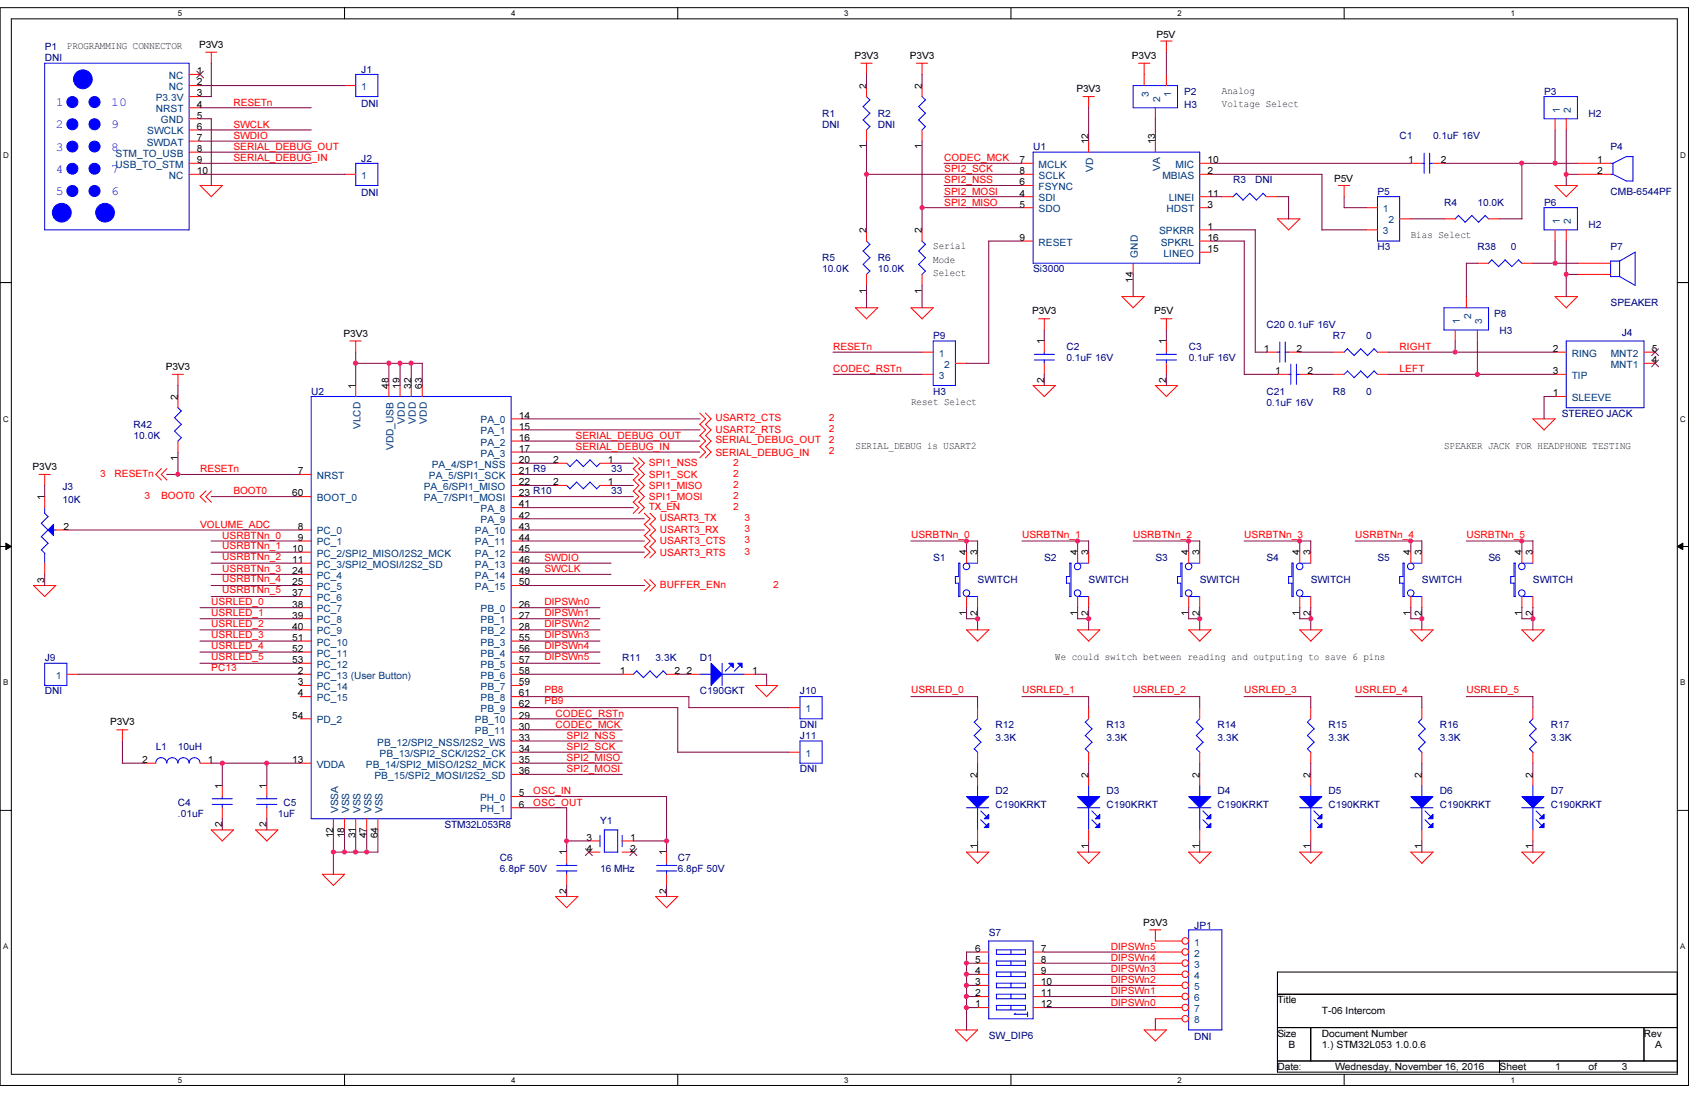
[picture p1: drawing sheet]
<svg xmlns="http://www.w3.org/2000/svg" width="432mm" height="279mm" viewBox="0 0 432 279" stroke-linecap="round" stroke-linejoin="round" font-family="sans-serif">
<defs><g id="words">
<g font-size="3.1" fill="#00f">
<text x="14.1" y="27">1</text>
<text x="28.2" y="27">10</text>
<text x="14.1" y="32.6">2</text>
<text x="28.2" y="32.6">9</text>
<text x="14.1" y="38.3">3</text>
<text x="28.2" y="38.3">8</text>
<text x="14.1" y="43.9">4</text>
<text x="28.2" y="43.9">7</text>
<text x="14.1" y="49.5">5</text>
<text x="28.2" y="49.5">6</text>
</g>
<g font-size="2.5">
<text x="293.5" y="9.6">P5V</text>
<text x="17" y="12.5">PROGRAMMING CONNECTOR</text>
<text x="50.5" y="12.1">P3V3</text>
<text x="216.9" y="14.9">P3V3</text>
<text x="231" y="14.9">P3V3</text>
<text x="287.4" y="14.9">P3V3</text>
<text x="50" y="18.8">1</text>
<text x="50" y="21.7">2</text>
<text x="219.9" y="22.5" transform="rotate(-90 219.9 22.5)">2</text>
<text x="234" y="22.5" transform="rotate(-90 234 22.5)">2</text>
<text x="273.3" y="23.4">P3V3</text>
<text x="310.2" y="23.8">Analog</text>
<text x="50" y="24.5">3</text>
<text x="50" y="27.3">4</text>
<text x="310.2" y="27.2">Voltage Select</text>
<text x="50" y="30.1">5</text>
<text x="50" y="32.9">6</text>
<text x="50" y="35.8">7</text>
<text x="50" y="38.6">8</text>
<text x="50" y="41.4">9</text>
<text x="219.9" y="37.9" transform="rotate(-90 219.9 37.9)">1</text>
<text x="234" y="37.9" transform="rotate(-90 234 37.9)">1</text>
<text x="258.8" y="41.4">7</text>
<text x="276.3" y="36.6" transform="rotate(-90 276.3 36.6)">12</text>
<text x="293.2" y="36.6" transform="rotate(-90 293.2 36.6)">13</text>
<text x="306.5" y="41.4">10</text>
<text x="357.5" y="41.4">1</text>
<text x="365.8" y="41.4">2</text>
<text x="405.4" y="41.4">1</text>
<text x="50" y="44.2">10</text>
<text x="258.8" y="44.2">8</text>
<text x="258.8" y="47">6</text>
<text x="306.5" y="44.2">2</text>
<text x="338.7" y="46.3">P5V</text>
<text x="405.4" y="44.2">2</text>
<text x="258.8" y="49.9">4</text>
<text x="258.8" y="52.7">5</text>
<text x="306.5" y="49.9">11</text>
<text x="306.5" y="52.7">3</text>
<text x="219.9" y="59.2" transform="rotate(-90 219.9 59.2)">2</text>
<text x="234" y="59.2" transform="rotate(-90 234 59.2)">2</text>
<text x="306.5" y="58.3">1</text>
<text x="236.9" y="63.2">Serial</text>
<text x="258.8" y="61.1">9</text>
<text x="306.5" y="61.1">16</text>
<text x="306.5" y="64">15</text>
<text x="358.1" y="60.4">Bias Select</text>
<text x="236.9" y="66.6">Mode</text>
<text x="236.9" y="70">Select</text>
<text x="287.6" y="71.8" transform="rotate(-90 287.6 71.8)">14</text>
<text x="219.9" y="74.6" transform="rotate(-90 219.9 74.6)">1</text>
<text x="234" y="74.6" transform="rotate(-90 234 74.6)">1</text>
<text x="262" y="79.8">P3V3</text>
<text x="293" y="79.8">P5V</text>
<text x="87.2" y="85.4">P3V3</text>
<text x="265" y="87.4" transform="rotate(-90 265 87.4)">1</text>
<text x="296" y="87.4" transform="rotate(-90 296 87.4)">1</text>
<text x="320.8" y="89.3">1</text>
<text x="329.1" y="89.3">2</text>
<text x="394.2" y="89.3">2</text>
<text x="419.3" y="89.3">5</text>
<text x="42.1" y="93.9">P3V3</text>
<text x="323.7" y="95">1</text>
<text x="331.9" y="95">2</text>
<text x="394.2" y="95">3</text>
<text x="419.3" y="92.2">4</text>
<text x="45.1" y="101.5" transform="rotate(-90 45.1 101.5)">2</text>
<text x="90.3" y="98.6" transform="rotate(-90 90.3 98.6)">1</text>
<text x="98.7" y="98.6" transform="rotate(-90 98.7 98.6)">48</text>
<text x="101.5" y="98.6" transform="rotate(-90 101.5 98.6)">19</text>
<text x="104.4" y="98.6" transform="rotate(-90 104.4 98.6)">32</text>
<text x="107.1" y="98.6" transform="rotate(-90 107.1 98.6)">63</text>
<text x="265" y="97.2" transform="rotate(-90 265 97.2)">2</text>
<text x="296" y="97.2" transform="rotate(-90 296 97.2)">2</text>
<text x="394.2" y="100.6">1</text>
<text x="131.7" y="106.3">14</text>
<text x="231.3" y="102.7">Reset Select</text>
<text x="131.7" y="109.1">15</text>
<text x="131.7" y="111.9">16</text>
<text x="8.3" y="119.3">P3V3</text>
<text x="45.1" y="116.9" transform="rotate(-90 45.1 116.9)">1</text>
<text x="131.7" y="114.7">17</text>
<text x="131.7" y="117.5">20</text>
<text x="140.4" y="117.5">2</text>
<text x="154.3" y="117.5">1</text>
<text x="217.2" y="114">SERIAL_DEBUG is USART2</text>
<text x="366.6" y="114">SPEAKER JACK FOR HEADPHONE TESTING</text>
<text x="74.1" y="126">60</text>
<text x="75.6" y="120.4">7</text>
<text x="131.7" y="120.4">21 R9</text>
<text x="131.7" y="123.1">22</text>
<text x="131.7" y="126">23 R10</text>
<text x="140.4" y="123.1">2</text>
<text x="154.3" y="123.1">1</text>
<text x="11.3" y="126.8" transform="rotate(-90 11.3 126.8)">1</text>
<text x="131.7" y="128.8">41</text>
<text x="131.7" y="131.6">42</text>
<text x="16.1" y="134.5">2</text>
<text x="75.6" y="134.5">8</text>
<text x="75.6" y="137.2">9</text>
<text x="131.7" y="134.5">43</text>
<text x="131.7" y="137.2">44</text>
<text x="74.1" y="140.1">10</text>
<text x="74.1" y="142.9">11</text>
<text x="131.7" y="140.1">45</text>
<text x="131.7" y="142.9">46</text>
<text x="245.3" y="140.9" transform="rotate(-90 245.3 140.9)">4</text>
<text x="248.1" y="140.9" transform="rotate(-90 248.1 140.9)">3</text>
<text x="273.5" y="140.9" transform="rotate(-90 273.5 140.9)">4</text>
<text x="276.3" y="140.9" transform="rotate(-90 276.3 140.9)">3</text>
<text x="301.7" y="140.9" transform="rotate(-90 301.7 140.9)">4</text>
<text x="304.5" y="140.9" transform="rotate(-90 304.5 140.9)">3</text>
<text x="329.9" y="140.9" transform="rotate(-90 329.9 140.9)">4</text>
<text x="332.7" y="140.9" transform="rotate(-90 332.7 140.9)">3</text>
<text x="358.1" y="140.9" transform="rotate(-90 358.1 140.9)">4</text>
<text x="360.9" y="140.9" transform="rotate(-90 360.9 140.9)">3</text>
<text x="386.3" y="140.9" transform="rotate(-90 386.3 140.9)">4</text>
<text x="389.1" y="140.9" transform="rotate(-90 389.1 140.9)">3</text>
<text x="11.3" y="147.9" transform="rotate(-90 11.3 147.9)">3</text>
<text x="74.1" y="145.7">24</text>
<text x="74.1" y="148.5">25</text>
<text x="131.7" y="145.7">49</text>
<text x="131.7" y="148.5">50</text>
<text x="74.1" y="151.3">37</text>
<text x="74.1" y="154.2">38</text>
<text x="131.7" y="154.2">26</text>
<text x="74.1" y="157">39</text>
<text x="74.1" y="159.8">40</text>
<text x="131.7" y="157">27</text>
<text x="131.7" y="159.8">28</text>
<text x="245.3" y="156.3" transform="rotate(-90 245.3 156.3)">1</text>
<text x="248.1" y="156.3" transform="rotate(-90 248.1 156.3)">2</text>
<text x="273.5" y="156.3" transform="rotate(-90 273.5 156.3)">1</text>
<text x="276.3" y="156.3" transform="rotate(-90 276.3 156.3)">2</text>
<text x="301.7" y="156.3" transform="rotate(-90 301.7 156.3)">1</text>
<text x="304.5" y="156.3" transform="rotate(-90 304.5 156.3)">2</text>
<text x="329.9" y="156.3" transform="rotate(-90 329.9 156.3)">1</text>
<text x="332.7" y="156.3" transform="rotate(-90 332.7 156.3)">2</text>
<text x="358.1" y="156.3" transform="rotate(-90 358.1 156.3)">1</text>
<text x="360.9" y="156.3" transform="rotate(-90 360.9 156.3)">2</text>
<text x="386.3" y="156.3" transform="rotate(-90 386.3 156.3)">1</text>
<text x="389.1" y="156.3" transform="rotate(-90 389.1 156.3)">2</text>
<text x="74.1" y="162.6">51</text>
<text x="74.1" y="165.4">52</text>
<text x="131.7" y="162.6">55</text>
<text x="131.7" y="165.4">56</text>
<text x="267.9" y="167.6">We could switch between reading and outputing to save 6 pins</text>
<text x="74.1" y="168.3">53</text>
<text x="75.6" y="171.1">2</text>
<text x="75.6" y="173.9">3</text>
<text x="131.7" y="168.3">57</text>
<text x="131.7" y="171.1">58</text>
<text x="131.7" y="173.9">59</text>
<text x="157.4" y="171.1">1</text>
<text x="171.2" y="171.1">2</text>
<text x="174.2" y="171.1">2</text>
<text x="191" y="171.1">1</text>
<text x="75.6" y="176.7">4</text>
<text x="131.7" y="176.7">61</text>
<text x="131.7" y="179.5">62</text>
<text x="28" y="184.1">P3V3</text>
<text x="74.1" y="182.4">54</text>
<text x="131.7" y="182.4">29</text>
<text x="131.7" y="185.2">30</text>
<text x="131.7" y="188">33</text>
<text x="131.7" y="190.8">34</text>
<text x="36.1" y="193.6">2</text>
<text x="52.8" y="193.6">1</text>
<text x="74.1" y="193.6">13</text>
<text x="131.7" y="193.6">35</text>
<text x="131.7" y="196.5">36</text>
<text x="248.1" y="197.3" transform="rotate(-90 248.1 197.3)">2</text>
<text x="276.3" y="197.3" transform="rotate(-90 276.3 197.3)">2</text>
<text x="304.5" y="197.3" transform="rotate(-90 304.5 197.3)">2</text>
<text x="332.7" y="197.3" transform="rotate(-90 332.7 197.3)">2</text>
<text x="360.9" y="197.3" transform="rotate(-90 360.9 197.3)">2</text>
<text x="389.1" y="197.3" transform="rotate(-90 389.1 197.3)">2</text>
<text x="56.4" y="200.2" transform="rotate(-90 56.4 200.2)">1</text>
<text x="67.7" y="200.2" transform="rotate(-90 67.7 200.2)">1</text>
<text x="131.7" y="202.1">5</text>
<text x="56.4" y="209.9" transform="rotate(-90 56.4 209.9)">2</text>
<text x="67.7" y="209.9" transform="rotate(-90 67.7 209.9)">2</text>
<text x="131.7" y="204.9">6</text>
<text x="84.6" y="212.7" transform="rotate(-90 84.6 212.7)">12</text>
<text x="87.4" y="212.7" transform="rotate(-90 87.4 212.7)">18</text>
<text x="90.3" y="212.7" transform="rotate(-90 90.3 212.7)">31</text>
<text x="93" y="212.7" transform="rotate(-90 93 212.7)">47</text>
<text x="95.9" y="212.7" transform="rotate(-90 95.9 212.7)">64</text>
<text x="148.9" y="213.4">3</text>
<text x="159.9" y="213.4">1</text>
<text x="248.1" y="215.6" transform="rotate(-90 248.1 215.6)">1</text>
<text x="276.3" y="215.6" transform="rotate(-90 276.3 215.6)">1</text>
<text x="304.5" y="215.6" transform="rotate(-90 304.5 215.6)">1</text>
<text x="332.7" y="215.6" transform="rotate(-90 332.7 215.6)">1</text>
<text x="360.9" y="215.6" transform="rotate(-90 360.9 215.6)">1</text>
<text x="389.1" y="215.6" transform="rotate(-90 389.1 215.6)">1</text>
<text x="143.8" y="217.1" transform="rotate(-90 143.8 217.1)">1</text>
<text x="148.9" y="216.2">4</text>
<text x="159.9" y="216.2">2</text>
<text x="169.2" y="217.1" transform="rotate(-90 169.2 217.1)">1</text>
<text x="143.8" y="226.8" transform="rotate(-90 143.8 226.8)">2</text>
<text x="169.2" y="226.8" transform="rotate(-90 169.2 226.8)">2</text>
<text x="290.2" y="234.9">P3V3</text>
<text x="247.6" y="244.4">5</text>
<text x="247.6" y="241.6">6</text>
<text x="264.2" y="244.4">8</text>
<text x="264.2" y="241.6">7</text>
<text x="247.6" y="250">3</text>
<text x="247.6" y="247.2">4</text>
<text x="264.2" y="250">10</text>
<text x="264.2" y="247.2">9</text>
<text x="247.6" y="255.7">1</text>
<text x="247.6" y="252.9">2</text>
<text x="264.2" y="255.7">12</text>
<text x="264.2" y="252.9">11</text>
<text x="324.3" y="254.6">Title</text>
<text x="335.6" y="257.4">T-06 Intercom</text>
<text x="324.3" y="263.1">Size</text>
<text x="335.6" y="263.1">Document Number</text>
<text x="417.3" y="263.1">Rev</text>
<text x="327.1" y="265.9">B</text>
<text x="335.6" y="265.9">1.) STM32L053 1.0.0.6</text>
<text x="420.2" y="265.9">A</text>
<text x="324.3" y="271.5">Date:</text>
<text x="339" y="271.5">Wednesday, November 16, 2016</text>
<text x="380.7" y="271.5">Sheet</text>
<text x="394.8" y="271.5">1</text>
<text x="403.2" y="271.5">of</text>
<text x="411.7" y="271.5">3</text>
</g>
<g font-size="2.5" fill="#000080">
<text x="11.3" y="12.7">P1</text>
<text x="11.3" y="15.5">DNI</text>
<text x="91.7" y="18.6">J1</text>
<text x="91.7" y="27.1">DNI</text>
<text x="208.7" y="29.6">R1</text>
<text x="222.8" y="29.6">R2</text>
<text x="300.6" y="24">P2</text>
<text x="300.6" y="27.4">H3</text>
<text x="392" y="24">P3</text>
<text x="403.2" y="29.6">H2</text>
<text x="208.7" y="32.4">DNI</text>
<text x="222.8" y="32.4">DNI</text>
<text x="355.3" y="35.3">C1</text>
<text x="363.8" y="35.3">0.1uF 16V</text>
<text x="91.7" y="41.2">J2</text>
<text x="262.3" y="38.1">U1</text>
<text x="408.9" y="38.1">P4</text>
<text x="313" y="46.5">R3</text>
<text x="318.6" y="46.5">DNI</text>
<text x="91.7" y="49.7">DNI</text>
<text x="349.7" y="49.4">P5</text>
<text x="366.6" y="52.2">R4</text>
<text x="375" y="52.2">10.0K</text>
<text x="392" y="52.2">P6</text>
<text x="408.9" y="49.4">CMB-6544PF</text>
<text x="403.2" y="57.8">H2</text>
<text x="349.7" y="63.5">H3</text>
<text x="375" y="63.5">R38</text>
<text x="383.5" y="63.5">0</text>
<text x="408.9" y="63.5">P7</text>
<text x="208.7" y="66.3">R5</text>
<text x="208.7" y="69.1">10.0K</text>
<text x="222.8" y="66.3">R6</text>
<text x="222.8" y="69.1">10.0K</text>
<text x="262.3" y="69.1">Si3000</text>
<text x="408.9" y="77.6">SPEAKER</text>
<text x="321.5" y="83.2">C20 0.1uF 16V</text>
<text x="379.3" y="80.4">P8</text>
<text x="236.9" y="86">P9</text>
<text x="270.7" y="88.8">C2</text>
<text x="301.8" y="88.8">C3</text>
<text x="338.4" y="86">R7</text>
<text x="346.8" y="86">0</text>
<text x="380.7" y="84.9">H3</text>
<text x="411.7" y="85.2">J4</text>
<text x="270.7" y="91.7">0.1uF 16V</text>
<text x="301.8" y="91.7">0.1uF 16V</text>
<text x="79" y="100.1">U2</text>
<text x="236.9" y="100.1">H3</text>
<text x="321.5" y="100.1">C21</text>
<text x="338.4" y="100.1">R8</text>
<text x="346.8" y="100.1">0</text>
<text x="321.5" y="102.9">0.1uF 16V</text>
<text x="396.5" y="105.7">STEREO JACK</text>
<text x="33.9" y="108.6">R42</text>
<text x="33.9" y="111.4">10.0K</text>
<text x="155.1" y="119.8">33</text>
<text x="15.8" y="124.4">J3</text>
<text x="155.1" y="125.5">33</text>
<text x="15.8" y="127.7">10K</text>
<text x="236.9" y="142.4">S1</text>
<text x="265.1" y="142.4">S2</text>
<text x="293.3" y="142.4">S3</text>
<text x="321.5" y="142.4">S4</text>
<text x="349.7" y="142.4">S5</text>
<text x="377.9" y="142.4">S6</text>
<text x="248.2" y="148">SWITCH</text>
<text x="276.4" y="148">SWITCH</text>
<text x="304.5" y="148">SWITCH</text>
<text x="332.7" y="148">SWITCH</text>
<text x="360.9" y="148">SWITCH</text>
<text x="389.1" y="148">SWITCH</text>
<text x="11.3" y="167.8">J9</text>
<text x="157.9" y="167.8">R11</text>
<text x="166.4" y="167.8">3.3K</text>
<text x="177.7" y="167.8">D1</text>
<text x="11.3" y="176.2">DNI</text>
<text x="177.7" y="176.2">C190GKT</text>
<text x="203.1" y="176.2">J10</text>
<text x="203.1" y="184.7">DNI</text>
<text x="252.7" y="184.7">R12</text>
<text x="280.9" y="184.7">R13</text>
<text x="309.1" y="184.7">R14</text>
<text x="337.3" y="184.7">R15</text>
<text x="365.5" y="184.7">R16</text>
<text x="393.7" y="184.7">R17</text>
<text x="39.5" y="190.3">L1</text>
<text x="45.2" y="190.3">10uH</text>
<text x="203.1" y="187.5">J11</text>
<text x="252.7" y="188.1">3.3K</text>
<text x="280.9" y="188.1">3.3K</text>
<text x="309.1" y="188.1">3.3K</text>
<text x="337.3" y="188.1">3.3K</text>
<text x="365.5" y="188.1">3.3K</text>
<text x="393.7" y="188.1">3.3K</text>
<text x="203.1" y="196">DNI</text>
<text x="252.7" y="201.6">D2</text>
<text x="280.9" y="201.6">D3</text>
<text x="309.1" y="201.6">D4</text>
<text x="337.3" y="201.6">D5</text>
<text x="365.5" y="201.6">D6</text>
<text x="393.7" y="201.6">D7</text>
<text x="45.2" y="204.4">C4</text>
<text x="45.2" y="207.3">.01uF</text>
<text x="70.5" y="207.3">1uF</text>
<text x="72" y="204.4">C5</text>
<text x="152.3" y="209.2">Y1</text>
<text x="252.7" y="205">C190KRKT</text>
<text x="280.9" y="205">C190KRKT</text>
<text x="309.1" y="205">C190KRKT</text>
<text x="337.3" y="205">C190KRKT</text>
<text x="365.5" y="205">C190KRKT</text>
<text x="393.7" y="205">C190KRKT</text>
<text x="112.8" y="210.1">STM32L053R8</text>
<text x="126.9" y="218.5">C6</text>
<text x="126.9" y="221.4">6.8pF 50V</text>
<text x="152.3" y="221.4">16 MHz</text>
<text x="172" y="218.5">C7</text>
<text x="172" y="221.4">6.8pF 50V</text>
<text x="251" y="237.4">S7</text>
<text x="303.1" y="235.7">JP1</text>
<text x="251" y="263.7">SW_DIP6</text>
<text x="303.1" y="263.9">DNI</text>
</g>
<g font-size="2.5" fill="#004080">
<text x="42.9" y="20">NC</text>
<text x="42.9" y="22.9">NC</text>
<text x="91.7" y="22.9">1</text>
<text x="39.5" y="25.7">P3.3V</text>
<text x="39.6" y="28.5">NRST</text>
<text x="291.6" y="24.6" transform="rotate(-90 291.6 24.6)">3</text>
<text x="294.5" y="26" transform="rotate(-90 294.5 26)">2</text>
<text x="297.3" y="24.6" transform="rotate(-90 297.3 24.6)">1</text>
<text x="395.9" y="28.7" transform="rotate(-90 395.9 28.7)">1</text>
<text x="398.8" y="28.7" transform="rotate(-90 398.8 28.7)">2</text>
<text x="37.4" y="34.1">SWCLK</text>
<text x="40.9" y="31.3">GND</text>
<text x="29.3" y="39.8">STM_TO_USB</text>
<text x="37.3" y="37">SWDAT</text>
<text x="29.3" y="42.6">USB_TO_STM</text>
<text x="42.9" y="45.4">NC</text>
<text x="91.7" y="45.4">1</text>
<text x="263.7" y="42.6">MCLK</text>
<text x="263.7" y="45.4">SCLK</text>
<text x="277.5" y="43.6" transform="rotate(-90 277.5 43.6)">VD</text>
<text x="294.5" y="43.5" transform="rotate(-90 294.5 43.5)">VA</text>
<text x="295.1" y="45.4">MBIAS</text>
<text x="298.4" y="42.6">MIC</text>
<text x="263.7" y="48.2">FSYNC</text>
<text x="263.7" y="51.1">SDI</text>
<text x="263.7" y="53.8">SDO</text>
<text x="296.1" y="53.8">HDST</text>
<text x="296.7" y="51.1">LINEI</text>
<text x="351.1" y="53.8">1</text>
<text x="294.2" y="59.5">SPKRR</text>
<text x="351.1" y="59.5">3</text>
<text x="352.5" y="56.7">2</text>
<text x="395.9" y="56.9" transform="rotate(-90 395.9 56.9)">1</text>
<text x="398.8" y="56.9" transform="rotate(-90 398.8 56.9)">2</text>
<text x="263.7" y="62.3">RESET</text>
<text x="288.8" y="65.4" transform="rotate(-90 288.8 65.4)">GND</text>
<text x="294.6" y="62.3">SPKRL</text>
<text x="295.4" y="65.2">LINEO</text>
<text x="370.6" y="82.3" transform="rotate(-90 370.6 82.3)">1</text>
<text x="373.4" y="80.9" transform="rotate(-90 373.4 80.9)">2</text>
<text x="376.2" y="82.3" transform="rotate(-90 376.2 82.3)">3</text>
<text x="238.3" y="90.5">1</text>
<text x="239.7" y="93.3">2</text>
<text x="399" y="90.5">RING</text>
<text x="408.9" y="93.3">MNT1</text>
<text x="408.9" y="90.5">MNT2</text>
<text x="238.3" y="96.1">3</text>
<text x="399" y="101.8">SLEEVE</text>
<text x="399" y="96.1">TIP</text>
<text x="102.7" y="107.5" transform="rotate(-90 102.7 107.5)">VDD</text>
<text x="105.6" y="107.5" transform="rotate(-90 105.6 107.5)">VDD</text>
<text x="108.4" y="107.5" transform="rotate(-90 108.4 107.5)">VDD</text>
<text x="122" y="107.4">PA_0</text>
<text x="91.5" y="108.9" transform="rotate(-90 91.5 108.9)">VLCD</text>
<text x="122" y="110.2">PA_1</text>
<text x="122" y="113.1">PA_2</text>
<text x="99.9" y="114.3" transform="rotate(-90 99.9 114.3)">VDD_USB</text>
<text x="109.6" y="118.7">PA_4/SP1_NSS</text>
<text x="122" y="115.9">PA_3</text>
<text x="80.4" y="121.5">NRST</text>
<text x="107.6" y="124.3">PA_6/SPI1_MISO</text>
<text x="108.9" y="121.5">PA_5/SPI1_SCK</text>
<text x="80.4" y="127.2">BOOT_0</text>
<text x="107.6" y="127.2">PA_7/SPI1_MOSI</text>
<text x="122" y="130">PA_8</text>
<text x="80.4" y="135.6">PC_0</text>
<text x="120.6" y="135.6">PA_10</text>
<text x="122" y="132.8">PA_9</text>
<text x="80.4" y="138.4">PC_1</text>
<text x="80.4" y="141.3">PC_2/SPI2_MISO/I2S2_MCK</text>
<text x="120.6" y="138.4">PA_11</text>
<text x="120.6" y="141.3">PA_12</text>
<text x="80.4" y="144.1">PC_3/SPI2_MOSI/I2S2_SD</text>
<text x="80.4" y="146.9">PC_4</text>
<text x="80.4" y="149.7">PC_5</text>
<text x="120.6" y="144.1">PA_13</text>
<text x="120.6" y="146.9">PA_14</text>
<text x="120.6" y="149.7">PA_15</text>
<text x="80.4" y="152.5">PC_6</text>
<text x="80.4" y="155.4">PC_7</text>
<text x="122" y="155.4">PB_0</text>
<text x="80.4" y="158.2">PC_8</text>
<text x="80.4" y="161">PC_9</text>
<text x="122" y="158.2">PB_1</text>
<text x="122" y="161">PB_2</text>
<text x="80.4" y="163.8">PC_10</text>
<text x="80.4" y="166.6">PC_11</text>
<text x="122" y="163.8">PB_3</text>
<text x="122" y="166.6">PB_4</text>
<text x="14.1" y="172.3">1</text>
<text x="80.4" y="169.5">PC_12</text>
<text x="80.4" y="172.3">PC_13 (User Button)</text>
<text x="122" y="169.5">PB_5</text>
<text x="122" y="172.3">PB_6</text>
<text x="80.4" y="175.1">PC_14</text>
<text x="80.4" y="177.9">PC_15</text>
<text x="122" y="175.1">PB_7</text>
<text x="122" y="177.9">PB_8</text>
<text x="80.4" y="183.6">PD_2</text>
<text x="120.6" y="183.6">PB_10</text>
<text x="122" y="180.7">PB_9</text>
<text x="204.5" y="180.7">1</text>
<text x="95.8" y="189.2">PB_12/SPI2_NSS/I2S2_WS</text>
<text x="120.6" y="186.4">PB_11</text>
<text x="80.4" y="194.8">VDDA</text>
<text x="92.9" y="194.8">PB_14/SPI2_MISO/I2S2_MCK</text>
<text x="95" y="197.7">PB_15/SPI2_MOSI/I2S2_SD</text>
<text x="96.4" y="192">PB_13/SPI2_SCK/I2S2_CK</text>
<text x="204.5" y="192">1</text>
<text x="121.9" y="203.3">PH_0</text>
<text x="85.8" y="206.4" transform="rotate(-90 85.8 206.4)">VSSA</text>
<text x="88.6" y="206.4" transform="rotate(-90 88.6 206.4)">VSS</text>
<text x="91.5" y="206.4" transform="rotate(-90 91.5 206.4)">VSS</text>
<text x="94.3" y="206.4" transform="rotate(-90 94.3 206.4)">VSS</text>
<text x="97.1" y="206.4" transform="rotate(-90 97.1 206.4)">VSS</text>
<text x="121.9" y="206.1">PH_1</text>
<text x="303.1" y="239.9">1</text>
<text x="303.1" y="242.7">2</text>
<text x="303.1" y="245.6">3</text>
<text x="303.1" y="248.4">4</text>
<text x="303.1" y="251.2">5</text>
<text x="303.1" y="254">6</text>
<text x="303.1" y="256.8">7</text>
<text x="303.1" y="259.7">8</text>
</g>
<g font-size="2.5" fill="#f00">
<text x="59.3" y="26.8">RESETn</text>
<text x="59.3" y="32.4">SWCLK</text>
<text x="59.3" y="35.3">SWDIO</text>
<text x="59.3" y="38.1">SERIAL_DEBUG_OUT</text>
<text x="59.3" y="40.9">SERIAL_DEBUG_IN</text>
<text x="239.7" y="40.9">CODEC_MCK</text>
<text x="239.7" y="43.7">SPI2_SCK</text>
<text x="239.7" y="46.5">SPI2_NSS</text>
<text x="239.7" y="52.2">SPI2_MISO</text>
<text x="239.7" y="49.4">SPI2_MOSI</text>
<text x="211.5" y="88.8">RESETn</text>
<text x="355.3" y="88.8">RIGHT</text>
<text x="211.5" y="94.5">CODEC_RSTn</text>
<text x="355.3" y="94.5">LEFT</text>
<text x="181.6" y="106.9">USART2_CTS</text>
<text x="210.4" y="106.9">2</text>
<text x="146.1" y="111.4">SERIAL_DEBUG_OUT</text>
<text x="181.6" y="110">USART2_RTS</text>
<text x="181.6" y="112.5">SERIAL_DEBUG_OUT</text>
<text x="210.4" y="112.5">2</text>
<text x="210.4" y="109.7">2</text>
<text x="50.8" y="119.8">RESETn</text>
<text x="146.1" y="114.2">SERIAL_DEBUG_IN</text>
<text x="164.7" y="118.2">SPI1_NSS</text>
<text x="181.6" y="115.6">SERIAL_DEBUG_IN</text>
<text x="186.1" y="118.2">2</text>
<text x="210.4" y="115.3">2</text>
<text x="25.4" y="121">3</text>
<text x="29.1" y="121">RESETn</text>
<text x="59.3" y="125.5">BOOT0</text>
<text x="164.7" y="121.2">SPI1_SCK</text>
<text x="164.7" y="124.1">SPI1_MISO</text>
<text x="186.1" y="121">2</text>
<text x="186.1" y="123.8">2</text>
<text x="36.7" y="126.6">3</text>
<text x="40.9" y="126.6">BOOT0</text>
<text x="164.7" y="129.4">TX_EN</text>
<text x="164.7" y="126.9">SPI1_MOSI</text>
<text x="186.1" y="129.4">2</text>
<text x="186.1" y="126.6">2</text>
<text x="50.8" y="133.9">VOLUME_ADC</text>
<text x="56.4" y="136.8">USRBTNn_0</text>
<text x="167.5" y="132.2">USART3_TX</text>
<text x="167.5" y="135.3">USART3_RX</text>
<text x="189" y="132.2">3</text>
<text x="189" y="135.1">3</text>
<text x="189" y="137.9">3</text>
<text x="231.3" y="136.5">USRBTNn_0</text>
<text x="259.5" y="136.5">USRBTNn_1</text>
<text x="287.7" y="136.5">USRBTNn_2</text>
<text x="315.8" y="136.5">USRBTNn_3</text>
<text x="344" y="136.5">USRBTNn_4</text>
<text x="372.2" y="136.5">USRBTNn_5</text>
<text x="56.4" y="139.3">USRBTNn_1</text>
<text x="56.4" y="142.1">USRBTNn_2</text>
<text x="138.2" y="142.4">SWDIO</text>
<text x="167.5" y="138.2">USART3_CTS</text>
<text x="167.5" y="141">USART3_RTS</text>
<text x="189" y="140.7">3</text>
<text x="56.4" y="145.2">USRBTNn_3</text>
<text x="56.4" y="147.7">USRBTNn_4</text>
<text x="138.2" y="145.2">SWCLK</text>
<text x="167.5" y="149.2">BUFFER_ENn</text>
<text x="196.3" y="149.2">2</text>
<text x="53.6" y="153.4">USRLED_0</text>
<text x="56.4" y="150.6">USRBTNn_5</text>
<text x="138.2" y="153.4">DIPSWn0</text>
<text x="53.6" y="156.2">USRLED_1</text>
<text x="53.6" y="159">USRLED_2</text>
<text x="53.6" y="161.8">USRLED_3</text>
<text x="138.2" y="159">DIPSWn2</text>
<text x="138.2" y="156.2">DIPSWn1</text>
<text x="138.2" y="161.8">DIPSWn3</text>
<text x="53.6" y="164.7">USRLED_4</text>
<text x="53.6" y="167.5">USRLED_5</text>
<text x="138.2" y="167.5">DIPSWn5</text>
<text x="138.2" y="164.7">DIPSWn4</text>
<text x="53.6" y="170.3">PC13</text>
<text x="138.2" y="175.9">PB8</text>
<text x="138.2" y="178.8">PB9</text>
<text x="231.3" y="175.9">USRLED_0</text>
<text x="259.5" y="175.9">USRLED_1</text>
<text x="287.7" y="175.9">USRLED_2</text>
<text x="315.8" y="175.9">USRLED_3</text>
<text x="344" y="175.9">USRLED_4</text>
<text x="372.2" y="175.9">USRLED_5</text>
<text x="141" y="184.7">CODEC_MCK</text>
<text x="141" y="181.9">CODEC_RSTn</text>
<text x="143.8" y="187.5">SPI2_NSS</text>
<text x="143.8" y="190.3">SPI2_SCK</text>
<text x="143.8" y="193.2">SPI2_MISO</text>
<text x="143.8" y="196">SPI2_MOSI</text>
<text x="135.4" y="201.6">OSC_IN</text>
<text x="135.4" y="204.4">OSC_OUT</text>
<text x="282" y="241.1">DIPSWn5</text>
<text x="282" y="243.9">DIPSWn4</text>
<text x="282" y="246.7">DIPSWn3</text>
<text x="282" y="249.6">DIPSWn2</text>
<text x="282" y="252.3">DIPSWn1</text>
<text x="282" y="255.2">DIPSWn0</text>
</g>
<g font-size="2">
<text x="45.2" y="4.1">5</text>
<text x="129.8" y="4.1">4</text>
<text x="214.3" y="4.1">3</text>
<text x="298.9" y="4.1">2</text>
<text x="383.5" y="4.1">1</text>
<text x=".8" y="40">D</text>
<text x="426.5" y="40">D</text>
<text x=".8" y="107">C</text>
<text x="426.5" y="107">C</text>
<text x=".8" y="173.9">B</text>
<text x="426.5" y="173.9">B</text>
<text x=".8" y="240.9">A</text>
<text x="426.5" y="240.9">A</text>
<text x="45.2" y="274.8">5</text>
<text x="129.8" y="274.8">4</text>
<text x="214.3" y="274.8">3</text>
<text x="298.9" y="274.8">2</text>
<text x="383.5" y="274.8">1</text>
</g>
</g></defs>
<path d="M0 1.9h428.6v273.6h-428.6zM2.9 4.8h422.9v267.8h-422.9z" fill="none" stroke="#000" stroke-width=".25"/>
<g fill="#fff">
<path d="M45.2 2.3h1.1v2.2h-1.1z"/>
<path d="M45.2 273h1.1v2.2h-1.1z"/>
</g>
<path d="M87.5 1.9v2.9M87.5 272.6v2.9" fill="none" stroke="#000" stroke-width=".25"/>
<g fill="#fff">
<path d="M129.8 2.3h1.1v2.2h-1.1z"/>
<path d="M129.8 273h1.1v2.2h-1.1z"/>
</g>
<path d="M172 1.9v2.9M172 272.6v2.9" fill="none" stroke="#000" stroke-width=".25"/>
<g fill="#fff">
<path d="M214.3 2.3h1.1v2.2h-1.1z"/>
<path d="M214.3 273h1.1v2.2h-1.1z"/>
</g>
<path d="M256.6 1.9v2.9M256.6 272.6v2.9" fill="none" stroke="#000" stroke-width=".25"/>
<g fill="#fff">
<path d="M298.9 2.3h1.1v2.2h-1.1z"/>
<path d="M298.9 273h1.1v2.2h-1.1z"/>
</g>
<path d="M341.2 1.9v2.9M341.2 272.6v2.9" fill="none" stroke="#000" stroke-width=".25"/>
<g fill="#fff">
<path d="M383.5 2.3h1.1v2.2h-1.1z"/>
<path d="M383.5 273h1.1v2.2h-1.1z"/>
<path d="M.8 38.2h1.4v2.3h-1.4z"/>
<path d="M426.5 38.2h1.4v2.3h-1.4z"/>
<path d="M.8 105.2h1.4v2.2h-1.4z"/>
<path d="M426.5 105.2h1.4v2.2h-1.4z"/>
</g>
<path d="M0 71.7h2.9M425.8 71.7h2.8" fill="none" stroke="#000" stroke-width=".25"/>
<g fill="#fff">
<path d="M.8 172.1h1.3v2.3h-1.3z"/>
<path d="M426.5 172.1h1.3v2.3h-1.3z"/>
</g>
<path d="M0 138.7h2.9M1.5 137.8l1.4 .9-1.4 .8zM425.8 138.7l1.4-.9v1.7zM425.8 138.7h2.8" fill="none" stroke="#000" stroke-width=".25"/>
<path d="M1.5 137.8l1.4 .9-1.4 .8zM425.8 138.7l1.4-.9v1.7z" fill="#000"/>
<g fill="#fff">
<path d="M.8 239.1h1.3v2.2h-1.3z"/>
<path d="M426.5 239.1h1.3v2.2h-1.3z"/>
</g>
<path d="M0 205.7h2.9M425.8 205.7h2.8M324.3 246.7h101.5v25.4h-101.5zM324.3 252.3h101.5M324.3 260.8h101.5M324.3 269.2h101.5M332.7 260.8v8.4M380.7 269.2v2.9M417.3 260.8v8.4" fill="none" stroke="#000" stroke-width=".25"/>
<g fill="none" stroke="#f00" stroke-width=".25">
<path d="M52.2 13.3h2.8M53.6 13.3v2.8M218.5 16h2.9M220 16v2.9M232.6 16h2.9M234.1 16v2.9M289 16h2.9M290.4 16v2.9M294.6 10.4h2.9M296.1 10.4v2.9M87.5 21.7h2.8M234.1 21.7v2.8"/>
<path d="M234.1 33v2.8M274.9 24.5h2.9M276.4 24.5v2.9M50.8 47l2.8 2.9M50.8 47.1h5.7M56.4 47.1l-2.8 2.9M324.2 55.5l2.9 2.8M324.3 55.5h5.7M329.9 55.5l-2.8 2.9M339.8 47.1h2.8M341.2 47.1v2.9M346.8 52.7h2.9"/>
<path d="M346.8 58.3h2.9M355.3 55.5h2.8M394.8 58.3v2.9M397.6 58.3v2.9M400.4 47.1h-5.7l2.9 2.9M400.5 47l-2.9 2.9M217.1 78.1h5.7M217.2 78.1l2.8 2.8M222.8 78.1l-2.8 2.8M231.2 78.1h5.7M231.3 78.1l2.8 2.8M236.9 78.1l-2.8 2.8"/>
<path d="M284.8 75.2l2.9 2.9M284.8 75.3h5.7l-2.9 2.8M375 66.8h2.9M386.3 66.8h2.8M400.4 75.3h-5.7l2.9 2.8M400.5 75.2l-2.9 2.9M43.7 95h2.9M45.2 95v2.9M88.8 86.5h2.9M90.3 86.5v2.9M263.7 80.9h2.8M265.1 80.9v2.9"/>
<path d="M267.9 97.8h-5.7l2.9 2.9M267.9 97.8l-2.8 2.8M294.6 80.9h2.9M296.1 80.9v2.9M298.9 97.8h-5.7l2.9 2.9M299 97.8l-2.9 2.8M41 118.9l-1.5 1.5 1.5 1.4M42.4 118.9l-1.5 1.5 1.5 1.4M160.7 116.1l1.5 1.5-1.5 1.4M160.7 118.9l1.5 1.5-1.5 1.4M162.1 116.1l1.5 1.5-1.5 1.4M162.1 118.9l1.5 1.5-1.5 1.4"/>
<path d="M177.6 107.7l1.5 1.4-1.5 1.5M177.6 113.3l1.5 1.4-1.5 1.5M177.6 104.8l1.5 1.5-1.5 1.4M177.6 110.5l1.5 1.4-1.5 1.5M179.1 113.3l1.4 1.4-1.4 1.5M179.1 104.8l1.4 1.5-1.4 1.4M179.1 107.7l1.4 1.4-1.4 1.5M179.1 110.5l1.4 1.4-1.4 1.5M389.1 106.3h5.7M389.1 106.3l2.9 2.8M394.8 106.3l-2.8 2.8M9.9 120.4h2.8"/>
<path d="M11.3 120.4v2.8M52.3 124.6l-1.5 1.4 1.5 1.5M53.7 124.6l-1.5 1.4 1.5 1.5M160.7 127.4l1.5 1.4-1.5 1.5M160.7 121.8l1.5 1.4-1.5 1.5M160.7 124.6l1.5 1.4-1.5 1.5M162.1 127.4l1.5 1.4-1.5 1.5M162.1 121.8l1.5 1.4-1.5 1.5M162.1 124.6l1.5 1.4-1.5 1.5M163.5 130.2l1.5 1.5-1.5 1.4M163.5 133l1.5 1.5-1.5 1.4M163.5 135.8l1.5 1.5-1.5 1.5"/>
<path d="M163.5 138.7l1.5 1.4-1.5 1.5M165 130.2l1.4 1.5-1.4 1.4M165 133l1.4 1.5-1.4 1.4M165 135.8l1.4 1.5-1.4 1.5M165 138.7l1.4 1.4-1.4 1.5M8.5 148.5l2.8 2.9M8.5 148.6h5.7l-2.9 2.8M163.5 147.1l1.5 1.5-1.5 1.4M165 147.1l1.4 1.5-1.4 1.4M251 159.9h-5.7l2.9 2.8M251 159.8l-2.8 2.9M273.5 159.9h5.7"/>
<path d="M279.2 159.8l-2.8 2.9-2.8-2.8M301.7 159.9h5.7M301.8 140.1v2.8M301.8 151.4v2.8M304.5 140.1v2.8M304.5 151.4v2.8M307.4 159.8l-2.8 2.9-2.8-2.8M329.9 159.9h5.7M329.9 159.9l2.9 2.8M335.6 159.8l-2.9 2.9M363.8 159.9h-5.7l2.9 2.8M363.8 159.8l-2.9 2.9"/>
<path d="M386.3 159.9h5.7M392 159.8l-2.8 2.9-2.9-2.8M191.7 173.9l2.9 2.9 2.8-2.9M191.8 173.9h5.6M29.6 185.2h2.9M31.1 185.2v2.9M67.7 199.3v2.8M53.6 210.6l2.8 2.8 2.9-2.8M53.6 210.6h5.7M64.9 210.6l2.8 2.8 2.8-2.8M64.9 210.6h5.7M67.7 205v2.8"/>
<path d="M149.5 216.2h2.8M149.5 213.4h2.8M157.9 216.2h2.9M157.9 213.4h2.9M251 216.2h-5.7l2.9 2.9M251 216.2l-2.8 2.9M273.5 216.2h5.7M273.6 216.2l2.8 2.9M279.2 216.2l-2.8 2.9M301.7 216.2h5.7l-2.9 2.9M301.8 216.2l2.8 2.9M329.9 216.2h5.7l-2.9 2.9"/>
<path d="M329.9 216.2l2.9 2.9M363.8 216.2h-5.7l2.9 2.9M363.8 216.2l-2.9 2.9M386.3 216.2h5.7M386.3 216.2l2.9 2.9M392 216.2l-2.9 2.9M87.5 221.9h-5.7l2.9 2.8M87.5 221.8l-2.9 2.9M141 227.5h5.7M141 227.5l2.9 2.9M146.7 227.5l-2.9 2.8M172 227.5h-5.6l2.8 2.9"/>
<path d="M172.1 227.5l-2.9 2.8M291.8 236h2.9M293.3 236v2.8M293.3 238.8h6.8M293.3 241.6h6.8M293.3 244.4h6.8M293.3 247.3h6.8M293.3 250.1h6.8M293.3 252.9h6.8M293.3 255.7h6.8M293.3 258.5h6.8M242.5 261.4h5.7"/>
<path d="M242.5 261.4l2.9 2.8M248.2 261.3l-2.8 2.9M290.4 261.4h5.7M290.4 261.4l2.9 2.8M296.1 261.3l-2.8 2.9"/>
<circle cx="300.9" cy="238.8" r=".83"/>
<circle cx="300.9" cy="241.6" r=".83"/>
<circle cx="300.9" cy="247.2" r=".83"/>
<circle cx="300.9" cy="258.5" r=".83"/>
<circle cx="300.9" cy="250" r=".83"/>
<circle cx="300.9" cy="252.9" r=".83"/>
<circle cx="300.9" cy="244.4" r=".83"/>
<circle cx="300.9" cy="255.7" r=".83"/>
</g>
<g fill="none" stroke="#00f" stroke-width=".25">
<path d="M90.3 18.9h5.6v5.6h-5.6zM233.2 30.4l1.7 1.7-.8 .9M233.2 27l1.7 1.7M234 24.5l.9 .9M234.9 28.7l-1.7 1.7M234.9 25.3l-1.7 1.8M349.7 49.9h5.6v11.3h-5.6zM392 52.7h8.4v5.6h-8.4zM378.7 65.9l1.7 1.7M378.7 66l-.9 .8M382.1 65.9l1.7 1.7M382.1 66l-1.7 1.7"/>
<path d="M386.3 66.8l-.9-.9-1.6 1.8M298.9 146.3h.9M298.9 146.3v1.7M298.9 148h.9M299.8 148v3.4M299.8 151.4h.3M300.1 142.9v8.5M300.1 142.9h-.4l.1 3.4M301.7 142.9h2.8M301.7 151.4h2.8M65.2 204.1h5.1M65.2 202.7h5.1"/>
<path d="M67.7 202.1v.6M67.7 204.1v.9M152.3 212v2.9M153.4 210.6h3.4v5.7M153.4 210.6v5.6h3.4M157.9 212v2.9M301.8 236h8.4v25.4h-8.4z"/>
<circle cx="301.7" cy="150.5" r=".83"/>
<circle cx="301.7" cy="143.7" r=".83"/>
</g>
<path d="M148.6 215.4l1.8 1.7M150.3 215.4l-1.7 1.7M159.9 215.4l1.8 1.7M161.6 215.4l-1.7 1.7" fill="none" stroke="#804000" stroke-width=".25"/>
<path d="M180.5 168.3l2.8 2.8-2.8 2.8z" fill="#00f"/>
<path d="M180.5 168.3l2.8 2.8-2.8 2.8z" fill="none" stroke="#00f" stroke-width=".25"/>
<path d="M185 168.3h1.1v1.1z" fill="#00f"/>
<path d="M185 168.3h1.1v1.1z" fill="none" stroke="#00f" stroke-width=".25"/>
<path d="M187.3 168.3h1.1v1.1z" fill="#00f"/>
<path d="M90.3 41.4h5.6v5.7h-5.6zM366.6 78.1h11.3v5.6h-11.3zM177.7 171.1h2.9M183.3 168.3v5.7M183.3 171.1h5.7M185.6 168.9l-1.5 1.4M187.3 168.3h1.1v1.1zM187.8 168.9l-1.4 1.4" fill="none" stroke="#00f" stroke-width=".25"/>
<path d="M87.5 44.2h2.8M372.2 75.3v2.8M369.4 83.7v2.8M375 83.7v2.8M174.9 171.1h2.8M189 171.1h2.8" fill="none" stroke="#f00" stroke-width=".25"/>
<path d="M245.4 202.1h5.6l-2.8 2.9z" fill="#00f"/>
<path d="M245.4 202.1h5.6l-2.8 2.9z" fill="none" stroke="#00f" stroke-width=".25"/>
<path d="M249.9 207.8l1.1-1.1v1.1z" fill="#00f"/>
<path d="M249.9 207.8l1.1-1.1v1.1z" fill="none" stroke="#00f" stroke-width=".25"/>
<path d="M249.9 210l1.1-1.1v1.1z" fill="#00f"/>
<g fill="none" stroke="#00f" stroke-width=".25">
<path d="M383.5 146.3h.8M383.5 146.3v1.7M383.5 148h.9M384.3 148v3.4M384.3 151.4h.4M384.6 142.9v8.5M384.6 142.9h-.3v3.4M386.3 142.9h2.8M386.3 151.4h2.8M161.7 170.2l-.9 .9M165 170.3l1.7 1.7M165.1 170.2l-1.7 1.8-1.8-1.7"/>
<path d="M168.4 170.3l.8 .9M168.4 170.2l-1.7 1.8M203.1 176.8h5.6v5.6h-5.6zM248.2 199.3v2.9M245.3 205h5.7M248.2 205v5.7M249 205.8l1.4 1.4M249 208l1.4 1.5M249.9 210l1.1-1.1v1.1z"/>
<circle cx="386.3" cy="150.5" r=".83"/>
<circle cx="386.3" cy="143.7" r=".83"/>
</g>
<path d="M386.3 140.1v2.8M386.3 151.4v2.8M389.1 140.1v2.8M389.1 151.4v2.8M157.9 171.1h2.9M169.2 171.1h2.8M200.2 179.6h2.9M248.2 196.5v2.8M248.2 210.6v2.8" fill="none" stroke="#f00" stroke-width=".25"/>
<path d="M273.6 202.1h5.6l-2.8 2.9z" fill="#00f"/>
<path d="M273.6 202.1h5.6l-2.8 2.9z" fill="none" stroke="#00f" stroke-width=".25"/>
<path d="M278 207.8l1.2-1.1v1.1z" fill="#00f"/>
<path d="M278 207.8l1.2-1.1v1.1z" fill="none" stroke="#00f" stroke-width=".25"/>
<path d="M278 210l1.2-1.1v1.1z" fill="#00f"/>
<path d="M397.6 86.5h19.7v17h-19.7zM247.3 183.3l1.7 1.7M247.3 186.6l1.7 1.8-1.7 1.7M247.3 190l.9 .9M248.2 182.4l-.9 .9M249 185l-1.7 1.7M276.4 199.3v2.9M273.5 205h5.7M276.4 205v5.7M277.2 205.8l1.4 1.4M277.2 208l1.4 1.5M278 210l1.2-1.1v1.1z" fill="none" stroke="#00f" stroke-width=".25"/>
<path d="M394.8 89.4h2.8M394.8 95h2.8M417.3 89.4h2.9M417.3 92.2h2.9M394.8 100.6h2.8M248.2 179.6v2.8M248.2 190.9v2.8M276.4 196.5v2.8M276.4 210.6v2.8" fill="none" stroke="#f00" stroke-width=".25"/>
<path d="M419.3 88.5l1.7 1.8M419.3 91.4l1.7 1.7M421 88.5l-1.7 1.8M421 91.4l-1.7 1.7" fill="none" stroke="#804000" stroke-width=".25"/>
<path d="M329.9 202.1h5.7l-2.9 2.9z" fill="#00f"/>
<path d="M329.9 202.1h5.7l-2.9 2.9z" fill="none" stroke="#00f" stroke-width=".25"/>
<path d="M334.4 207.8l1.2-1.1v1.1z" fill="#00f"/>
<path d="M334.4 207.8l1.2-1.1v1.1z" fill="none" stroke="#00f" stroke-width=".25"/>
<path d="M334.4 210l1.2-1.1v1.1z" fill="#00f"/>
<g fill="none" stroke="#00f" stroke-width=".25">
<path d="M262.3 38.6h42.2v28.2h-42.2zM361.5 38.9v5.1M362.9 38.9v5.1M360.9 41.4h.7M362.9 41.4h.9M233.2 67.1l1.7 1.7M233.2 63.7l1.7 1.7M234 61.1l.9 .9-1.7 1.7M234.9 68.7l-.8 .9M234.9 65.4l-1.7 1.7M408.9 70.2h2.3M411.1 70.1l4 2.3"/>
<path d="M411.1 66.2v4M415.1 64v8.5M415.1 64l-4 2.3h-2.3l.1 3.9M236.9 86.5h5.6v11.3h-5.6zM262.6 91.4h5.1M262.6 89.9h5.1M265.1 89.4v.6M265.1 91.3v.9M324.3 89.4h.6M324.9 86.8v5.1M326.2 89.4h.9M326.3 86.8v5.1"/>
<path d="M44.3 109.3l1.7 1.8M45.1 103.4l.9 .9M46.1 111l-.9 .9M46.1 107.7l-1.8 1.7M46.1 104.3l-1.8 1.7 1.7 1.7M79 100.6h50.8v107.2h-50.8zM143.8 123.1l.9 .9M146.3 122.3l1.8 1.7M146.4 122.3l-1.7 1.8M149.7 122.3l1.8 1.7M149.8 122.3l-1.8 1.8M152.3 123.2l-.9 .9"/>
<path d="M327.1 148h.9v3.4M327.9 142.9h.4M328 142.9v3.4M328 146.3h-.9v1.7M328 151.4h.3M328.3 142.9v8.5M329.9 142.9h2.8M329.9 151.4h2.8M11.3 168.3h5.7v5.6h-5.7zM39.5 193.6a1.4 1.4 0 0 1 1.4-1.3 1.4 1.4 0 0 1 1.4 1.3 1.42 1.42 0 0 1 1.5-1.3 1.42 1.42 0 0 1 1.4 1.3 1.42 1.42 0 0 1 1.4-1.3 1.42 1.42 0 0 1 1.4 1.3 1.4 1.4 0 0 1 1.4-1.3 1.4 1.4 0 0 1 1.4 1.3M203.1 188h5.6v5.7h-5.6zM275.5 186.6l1.7 1.8"/>
<path d="M275.5 190l.9 .9M276.4 182.4l-.9 .9 1.7 1.7M277.2 185l-1.7 1.7M277.2 188.3l-1.7 1.8M331.9 183.3l1.7 1.7M331.9 186.6l1.7 1.8M331.9 190l.9 .9M332.7 199.3v2.9M332.7 182.4l-.8 .9M333.6 185l-1.7 1.7M333.6 188.3l-1.7 1.8M53.8 204.1h5.2"/>
<path d="M53.8 202.7h5.2M56.4 202.1v.6M56.4 204.1v.9M329.9 205h5.7M332.7 205v5.7M333.5 205.8l1.5 1.4M333.5 208l1.5 1.5M334.4 210l1.2-1.1v1.1zM251 238.8v19.7M251 238.8h11.3M262.3 238.8v19.8l-11.3-.1M252.9 255.1h7.4v1.2h-7.4"/>
<path d="M252.9 241h7.4v1.2h-7.4M252.9 252.3h7.4M252.9 249.5h7.4M252.9 246.7h7.4M252.9 243.9h7.4M252.9 241v1.2M252.9 243.9v1.1M252.9 246.7v1.2M252.9 255.1v1.2M256.6 241v1.2M256.6 243.8v1.2M256.6 246.6v1.2"/>
<path d="M256.6 249.5v1.2M256.6 252.3v1.1M256.6 255.1v1.2M257.5 257.4h3.4M257.8 257.1l-.4 .3M260.3 243.8v1.2h-7.4M260.3 246.6v1.2h-7.4M260.3 249.5v1.2h-7.4v-1.2M260.3 252.3v1.1h-7.4v-1.1M260.9 256.8v1.2"/>
<circle cx="329.9" cy="143.7" r=".83"/>
<circle cx="329.9" cy="150.5" r=".83"/>
</g>
<g fill="none" stroke="#f00" stroke-width=".25">
<path d="M276.4 35.8v2.8M293.3 35.8v2.8M234.1 58.3v2.9M259.5 41.4h2.8M259.5 44.2h2.8M259.5 47.1h2.8M259.5 49.9h2.8M259.5 52.7h2.8M304.5 41.4h2.9M304.5 44.2h2.9M304.5 49.9h2.9M304.5 52.7h2.9"/>
<path d="M304.5 58.3h2.9M358.1 41.4h2.8M363.8 41.4h2.8M234.1 69.6v2.8M259.5 61.2h2.8M287.7 66.8v2.8M304.5 61.2h2.9M304.5 64h2.9M400.4 66.8h8.5M400.4 69.6h8.5M90.3 97.8v2.8M98.7 97.8v2.8"/>
<path d="M101.6 97.8v2.8M104.4 97.8v2.8M107.2 97.8v2.8M234.1 89.4h2.8M234.1 95h2.8M242.5 92.2h2.9M265.1 86.5v2.9M265.1 92.2v2.8M321.5 89.4h2.8M327.1 89.4h2.8M45.2 100.6v2.9M45.2 111.9v2.8"/>
<path d="M129.8 106.3h2.8M129.8 109.1h2.8M129.8 111.9h2.8M129.8 114.7h2.8M129.8 117.6h2.8M76.2 120.4h2.8M76.2 126h2.8M76.2 134.5h2.8M76.2 137.3h2.8M129.8 123.2h2.8M129.8 120.4h2.8M129.8 126h2.8"/>
<path d="M129.8 128.8h2.8M129.8 131.7h2.8M129.8 134.5h2.8M129.8 137.3h2.8M141 123.2h2.8M152.3 123.2h2.8M76.2 140.1h2.8M76.2 142.9h2.8M76.2 154.2h2.8M76.2 157h2.8M76.2 159.9h2.8M76.2 145.8h2.8"/>
<path d="M76.2 148.6h2.8M76.2 151.4h2.8M129.8 140.1h2.8M129.8 142.9h2.8M129.8 154.2h2.8M129.8 157h2.8M129.8 159.9h2.8M129.8 145.8h2.8M129.8 148.6h2.8M329.9 140.1v2.8M329.9 151.4v2.8M332.7 140.1v2.8"/>
<path d="M332.7 151.4v2.8M17 171.1h2.8M76.2 171.1h2.8M76.2 162.7h2.8M76.2 165.5h2.8M76.2 168.3h2.8M76.2 173.9h2.8M76.2 176.8h2.8M129.8 171.1h2.8M129.8 162.7h2.8M129.8 165.5h2.8M129.8 168.3h2.8"/>
<path d="M129.8 173.9h2.8M129.8 176.8h2.8M129.8 179.6h2.8M276.4 179.6v2.8M332.7 179.6v2.8M36.7 193.7h2.8M50.8 193.7h2.8M56.4 199.3v2.8M76.2 182.4h2.8M76.2 193.7h2.8M129.8 190.9h2.8M129.8 182.4h2.8"/>
<path d="M129.8 185.2h2.8M129.8 188h2.8M129.8 193.7h2.8M129.8 196.5h2.8M200.2 190.9h2.9M276.4 190.9v2.8M332.7 190.9v2.8M332.7 196.5v2.8M56.4 205v2.8M84.6 207.8v2.8M87.5 207.8v2.8M90.3 207.8v2.8"/>
<path d="M93.1 207.8v2.8M95.9 207.8v2.8M129.8 205h2.8M129.8 202.1h2.8M332.7 210.6v2.8M248.2 255.7h2.8M248.2 252.9h2.8M248.2 250.1h2.8M248.2 247.3h2.8M248.2 244.4h2.8M248.2 241.6h2.8M262.3 255.7h2.8"/>
<path d="M262.3 252.9h2.8M262.3 250.1h2.8M262.3 247.3h2.8M262.3 244.4h2.8M262.3 241.6h2.8"/>
</g>
<path d="M358.1 202.1h5.7l-2.9 2.9z" fill="#00f"/>
<path d="M358.1 202.1h5.7l-2.9 2.9z" fill="none" stroke="#00f" stroke-width=".25"/>
<path d="M362.6 207.8l1.2-1.1v1.1z" fill="#00f"/>
<path d="M362.6 207.8l1.2-1.1v1.1z" fill="none" stroke="#00f" stroke-width=".25"/>
<path d="M362.6 210l1.2-1.1v1.1z" fill="#00f"/>
<g fill="none" stroke="#00f" stroke-width=".25">
<path d="M313.8 49l1.7 1.8 1.7-1.7M313.9 49.1l-.9 .9M317.2 49l1.7 1.8M320.6 49l.9 .9M320.6 49.1l-1.7 1.7M370.2 54.7l1.7 1.7M370.2 54.7l-.8 .9M373.6 54.7l1.7 1.7M373.6 54.7l-1.7 1.7M377 54.7l.9 .8M377 54.7l-1.7 1.7M327.1 95h.6"/>
<path d="M327.7 92.4v5.1M329.1 95h.8M329.1 92.4v5.1M342 94.1l1.7 1.7M342 88.5l1.7 1.7M342.1 94.1l-.9 .9M342.1 88.5l-.9 .9M345.4 94.1l1.7 1.7M345.4 88.5l1.7 1.7M345.4 94.1l-1.7 1.8M345.4 88.5l-1.7 1.8M348.8 94.1l.9 .9"/>
<path d="M348.8 88.5l.9 .9M348.8 94.1l-1.7 1.8M348.8 88.5l-1.7 1.8M143.8 117.5l.9 .9M146.3 116.7l1.7 1.7 1.8-1.7M146.4 116.7l-1.7 1.7M149.7 116.7l1.8 1.7M152.3 117.6l-.9 .8M242.5 146.3h.9M242.5 146.3v1.7M242.5 148h.9M243.3 142.9h.4"/>
<path d="M243.4 142.9v3.4M243.4 148v3.4M243.7 142.9v8.5h-.3M245.3 142.9h2.9M245.3 151.4h2.9M355.3 146.3h.9M355.3 148h.9M355.3 146.3v1.7M356.1 142.9h.3M356.2 142.9v3.4M356.2 148v3.4M356.4 142.9l.1 8.5h-.3"/>
<path d="M358.1 142.9h2.8M358.1 151.4h2.8M360.1 183.3l1.7 1.7M360.1 186.6l1.7 1.8-1.8 1.7M360.1 190l.9 .9M360.9 199.3v2.9M360.9 182.4l-.9 .9M361.8 185l-1.8 1.7M166.7 219.6h5.1M169.2 219.1v.6M358.1 205h5.7M360.9 205v5.7"/>
<path d="M361.7 205.8l1.5 1.4M361.7 208l1.5 1.5M362.6 210l1.2-1.1v1.1zM166.7 221h5.1M169.2 221v.9"/>
<circle cx="245.3" cy="150.5" r=".83"/>
<circle cx="245.3" cy="143.7" r=".83"/>
<circle cx="358.1" cy="150.5" r=".83"/>
<circle cx="358.1" cy="143.7" r=".83"/>
</g>
<g fill="none" stroke="#f00" stroke-width=".25">
<path d="M310.2 49.9h2.8M321.5 49.9h2.8M366.6 55.5h2.8M377.9 55.5h2.8M324.3 95h2.8M329.9 95h2.8M338.4 95h2.8M338.4 89.4h2.8M349.7 95h2.8M349.7 89.4h2.8M141 117.6h2.8M152.3 117.6h2.8"/>
<path d="M245.4 140.1v2.8M245.4 151.4v2.8M248.2 140.1v2.8M248.2 151.4v2.8M358.1 140.1v2.8M358.1 151.4v2.8M360.9 140.1v2.8M360.9 151.4v2.8M360.9 179.6v2.8M360.9 190.9v2.8M360.9 196.5v2.8M169.2 216.2v2.9"/>
<path d="M360.9 210.6v2.8M169.2 221.9v2.8"/>
</g>
<path d="M386.3 202.1h5.7l-2.9 2.9z" fill="#00f"/>
<path d="M386.3 202.1h5.7l-2.9 2.9z" fill="none" stroke="#00f" stroke-width=".25"/>
<path d="M390.8 207.8l1.2-1.1v1.1z" fill="#00f"/>
<path d="M390.8 207.8l1.2-1.1v1.1z" fill="none" stroke="#00f" stroke-width=".25"/>
<path d="M390.8 210l1.2-1.1v1.1z" fill="#00f"/>
<path d="M389.1 199.3v2.9M386.3 205h5.7M389.1 205v5.7M389.9 205.8l1.5 1.4M389.9 208l1.5 1.5M390.8 210l1.2-1.1v1.1z" fill="none" stroke="#00f" stroke-width=".25"/>
<path d="M389.1 196.5v2.8M389.1 210.6v2.8" fill="none" stroke="#f00" stroke-width=".25"/>
<circle cx="18.4" cy="25.9" r="1.4" fill="#00f"/>
<circle cx="18.4" cy="25.9" r="1.4" fill="none" stroke="#00f" stroke-width=".25"/>
<circle cx="18.4" cy="31.5" r="1.4" fill="#00f"/>
<circle cx="18.4" cy="31.5" r="1.4" fill="none" stroke="#00f" stroke-width=".25"/>
<circle cx="18.4" cy="37.2" r="1.39" fill="#00f"/>
<circle cx="18.4" cy="37.2" r="1.39" fill="none" stroke="#00f" stroke-width=".25"/>
<circle cx="24" cy="25.9" r="1.4" fill="#00f"/>
<circle cx="24" cy="25.9" r="1.4" fill="none" stroke="#00f" stroke-width=".25"/>
<circle cx="24" cy="31.5" r="1.4" fill="#00f"/>
<circle cx="24" cy="31.5" r="1.4" fill="none" stroke="#00f" stroke-width=".25"/>
<circle cx="24" cy="37.2" r="1.39" fill="#00f"/>
<circle cx="24" cy="37.2" r="1.39" fill="none" stroke="#00f" stroke-width=".25"/>
<circle cx="21" cy="20.1" r="2.38" fill="#00f"/>
<circle cx="21" cy="20.1" r="2.38" fill="none" stroke="#00f" stroke-width=".25"/>
<circle cx="15.7" cy="54" r="2.38" fill="#00f"/>
<circle cx="15.7" cy="54" r="2.38" fill="none" stroke="#00f" stroke-width=".25"/>
<circle cx="26.7" cy="54" r="2.37" fill="#00f"/>
<circle cx="26.7" cy="54" r="2.37" fill="none" stroke="#00f" stroke-width=".25"/>
<circle cx="18.4" cy="42.8" r="1.39" fill="#00f"/>
<circle cx="18.4" cy="42.8" r="1.39" fill="none" stroke="#00f" stroke-width=".25"/>
<circle cx="18.4" cy="48.5" r="1.4" fill="#00f"/>
<circle cx="18.4" cy="48.5" r="1.4" fill="none" stroke="#00f" stroke-width=".25"/>
<circle cx="24" cy="42.8" r="1.39" fill="#00f"/>
<circle cx="24" cy="42.8" r="1.39" fill="none" stroke="#00f" stroke-width=".25"/>
<circle cx="24" cy="48.5" r="1.4" fill="#00f"/>
<g fill="none" stroke="#00f" stroke-width=".25">
<path d="M11.3 16h36.7v42.3h-36.7zM219.1 67.1l1.7 1.7M219.1 63.7l1.7 1.7M219.9 61.1l.9 .9M220.9 68.7l-.9 .9M220.9 65.4l-1.8 1.7M220.9 62l-1.8 1.7M270.7 146.3h.9M270.7 146.3v1.7M270.7 148h.9M271.6 148v3.4M271.6 151.4h.3"/>
<path d="M271.9 142.9v8.5M271.9 142.9h-.4l.1 3.4M273.5 142.9h2.9M273.5 151.4h2.9"/>
<circle cx="24" cy="48.5" r="1.4"/>
<circle cx="273.5" cy="150.5" r=".83"/>
<circle cx="273.5" cy="143.7" r=".83"/>
</g>
<g fill="none" stroke="#f00" stroke-width=".25">
<path d="M48 18.9h2.8M48 21.7h2.8M48 24.5h2.8M48 27.3h2.8M48 30.1h2.8M48 33h2.8M48 35.8h2.8M48 38.6h2.8M48 41.4h2.8M48 44.2h2.8M220 58.3v2.9M220 69.6v2.8"/>
<path d="M273.6 140.1v2.8M273.6 151.4v2.8M276.4 140.1v2.8M276.4 151.4v2.8"/>
</g>
<path d="M50 18l1.7 1.8M51.6 18l-1.7 1.8" fill="none" stroke="#804000" stroke-width=".25"/>
<path d="M301.8 202.1h5.6l-2.9 2.9z" fill="#00f"/>
<path d="M301.8 202.1h5.6l-2.9 2.9z" fill="none" stroke="#00f" stroke-width=".25"/>
<path d="M306.2 207.8l1.2-1.1v1.1z" fill="#00f"/>
<path d="M306.2 207.8l1.2-1.1v1.1z" fill="none" stroke="#00f" stroke-width=".25"/>
<path d="M306.2 210l1.2-1.1v1.1z" fill="#00f"/>
<g fill="none" stroke="#00f" stroke-width=".25">
<path d="M219.1 30.4l1.7 1.7M219.1 27l1.7 1.7M219.9 24.5l.9 .9M220.9 32.1l-.9 .9M220.9 28.7l-1.8 1.7M220.9 25.3l-1.8 1.8M287.7 21.7h11.2v5.6h-11.2zM412.8 39.8h1.8M412.9 39.7l-3.5 1.7h-.6M414.5 39.8v6.1h-1.7M409.4 44.2l3.4 1.7M409.4 41.4v2.8h-.6"/>
<path d="M293.5 91.4h5.2M293.5 89.9h5.2M296.1 89.4v.6M296.1 91.3v.9M303.7 186.6l1.7 1.8M303.7 190l.9 .9M304.5 199.3v2.9M304.5 182.4l-.8 .9 1.7 1.7M305.4 185l-1.7 1.7M305.4 188.3l-1.7 1.8M388.3 186.6l1.7 1.8M388.3 190l.9 .9"/>
<path d="M389.1 182.4l-.9 .9 1.8 1.7M390 185l-1.8 1.7M390 188.3l-1.8 1.8M141.3 219.6h5.1M143.8 219.1v.6M301.7 205h5.7M304.5 205v5.7M305.4 205.8l1.4 1.4M305.4 208l1.4 1.5M306.2 210l1.2-1.1v1.1zM141.3 221h5.1M143.8 221v.9"/>
</g>
<g fill="none" stroke="#f00" stroke-width=".25">
<path d="M290.4 18.9v2.8M296.1 18.9v2.8M220 21.7v2.8M220 33v2.8M293.3 27.3v2.8M400.4 41.4h8.5M400.4 44.2h8.5M296.1 86.5v2.9M296.1 92.2v2.8M304.5 179.6v2.8M389.1 179.6v2.8M304.5 190.9v2.8"/>
<path d="M304.5 196.5v2.8M389.1 190.9v2.8M143.8 216.2v2.9M304.5 210.6v2.8M143.8 221.9v2.8"/>
</g>
<path d="M13.6 133.1v2.8l-1.4-1.4z" fill="#00f"/>
<path d="M392 24.5h8.4v5.6h-8.4zM10.5 136.2l1.7 1.7M11.3 128.8v1.5l.9 .8M12.2 131.1l-1.7 1.7 1.7 1.7M12.2 134.5l-1.7 1.7M12.2 137.9l-1.7 1.7 .9 .8M13.6 133.1v2.8l-1.4-1.4zM13.6 134.5h.6M11.3 140.4v2.6" fill="none" stroke="#00f" stroke-width=".25"/>
<path d="M394.8 30.1v2.9M397.6 30.1v2.9M11.3 126v2.8M14.1 134.5h2.9M11.3 142.9v2.9" fill="none" stroke="#f00" stroke-width=".25"/>
<g fill="none" stroke="#800040" stroke-width=".25">
<path d="M53.6 16v8.5M220 18.9v2.9M234.1 18.9v2.9M296.1 13.2v5.7M50.8 30.1h2.8M50.8 33h28.2M50.8 38.6h28.2M50.8 27.3h28.2M50.8 24.5h2.9M50.8 35.8h28.2M50.8 21.7h36.7M53.6 30.1v17"/>
<path d="M220 35.8v22.6M234.1 35.8v22.5M276.4 27.3v8.5M293.3 30.1v5.7M394.8 33v8.5M397.6 33v14.1M50.8 41.4h28.2M50.8 44.2h36.7M219.9 44.2h39.6M234.1 52.7h25.4M239.6 41.4h19.9M239.6 49.9h19.9"/>
<path d="M239.6 47.1h19.9M307.4 41.4h50.8M307.4 44.2h28.2v14.2M307.4 49.9h2.8M307.4 58.3h11.3M318.6 58.3v31.1M324.3 49.9h2.9M327.1 49.9v5.7M335.5 58.3h11.3M341.2 52.7h5.7M341.2 49.9v2.8M358.1 55.5h8.5"/>
<path d="M366.5 41.4h33.9M386.3 41.4l.1 14.1h-5.7M397.6 44.2h2.8M220 72.4v5.7M234.1 72.4v5.7M251 61.2h8.5M251 61.2v31M287.7 69.6v5.7M307.4 61.2h8.5M315.8 61.2v33.8M372.2 66.8v8.5M372.2 66.8h2.9"/>
<path d="M389.1 66.8h11.4M394.8 61.1v5.7M397.6 69.6h2.8M397.6 61.1v14.2M45.2 97.8v2.9M90.3 92.2h16.9M90.3 89.3v8.5M98.7 92.2v5.6M101.6 92.2v5.6M104.4 92.2v5.6M107.2 92.2v5.6M211.5 89.4h22.6"/>
<path d="M211.5 95h22.6M245.3 92.2h5.7M265.1 83.7v2.8M265.1 95v2.8M296.1 83.7v2.8M296.1 95v2.8M315.8 95h8.5M318.6 89.4h2.9M329.9 89.4h8.5M332.7 95h5.7M352.4 95h42.4M352.5 89.4h42.3"/>
<path d="M369.4 86.5v2.9M375 86.5v8.5M45.2 114.7v5.7M132.5 117.6h8.5M132.5 114.7h45.2M132.5 111.9h45.2M132.6 106.3h45.1M132.6 109.1h45.1M155.1 117.6h5.7M394.8 100.6h-2.8v5.7M11.3 123.2v2.9M17 134.5h59.2"/>
<path d="M42.3 120.4h33.9M53.6 137.3h22.6M53.6 126h22.6M132.5 123.2h8.5M132.5 128.8h28.3M132.5 120.4h28.3M132.5 131.7h31.1M132.5 134.5h31.1M132.5 137.3h31.1M132.5 126h28.3M155.1 123.2h5.7M231.2 137.3h17v2.8"/>
<path d="M245.4 137.2v2.9M259.4 137.3l17-.1v2.9M273.6 137.2v2.9M287.6 137.3h16.9v2.8M301.8 137.2v2.9M315.8 137.3h16.9v2.8M329.9 137.2v2.9M344 137.3h16.9v2.8M358.1 137.2v2.9M372.2 137.3h16.9v2.8M386.3 137.2v2.9M11.3 145.8v2.8"/>
<path d="M50.8 154.2h25.4M50.8 159.9h25.4M50.8 157h25.4M53.6 145.8h22.6M53.6 142.9h22.6M53.6 140.1h22.6M53.6 148.6h22.6M53.6 151.4h22.6M132.5 145.8h22.6M132.5 142.9h22.6M132.5 154.2h19.8M132.5 159.9h19.8"/>
<path d="M132.5 157h19.8M132.5 140.1h31.1M132.6 148.6h31M245.4 154.2l-.1 2.8h2.9M248.2 154.2v5.7M273.5 157h2.9M273.6 154.2v2.8M276.4 154.2v5.7M301.7 157h2.8M301.8 154.2v2.8M304.5 154.2v5.7M329.9 157h2.8"/>
<path d="M329.9 154.2v2.8M332.7 154.2v5.7M358.1 154.2v2.8h2.8M360.9 154.2v5.7M386.3 157h2.8M386.3 154.2v2.8M389.1 154.2v5.7M19.8 171.1h56.4M50.8 168.3h25.4M50.8 162.7h25.4M50.8 165.5h25.4M132.5 171.1h25.4"/>
<path d="M132.5 168.3h19.8M132.5 162.7h19.8M132.5 165.5h19.8M132.6 176.8h42.3v2.8h25.4M132.6 179.6h39.5M172 171.1h2.9M172 179.6v11.3h28.3M191.7 171.1h2.9v2.8M231.2 176.8h17M248.2 176.7v2.9M259.4 176.8h17M276.4 176.7v2.9"/>
<path d="M287.6 176.8h16.9M304.5 176.7v2.9M315.8 176.8h16.9M332.7 176.7v2.9M344 176.8h16.9M360.9 176.7v2.9M372.2 176.8h16.9M389.1 176.7v2.9M31 193.7h5.7M31.1 188v5.7M53.6 193.7h22.6M56.4 193.6v5.7"/>
<path d="M67.7 193.6v5.7M132.6 193.7h25.4M132.6 188h25.4M132.6 190.9h25.4M132.6 196.5h25.4M132.6 185.2h25.4M132.6 182.4h25.4M248.2 193.6v2.9M276.4 193.6v2.9M304.5 193.6v2.9M332.7 193.6v2.9M360.9 193.6v2.9"/>
<path d="M389.1 193.6v2.9M56.4 207.7v2.9M67.7 207.7v2.9M84.6 210.6v11.3M87.5 210.6v5.6M90.3 210.6v5.6M93.1 210.6v5.6M95.9 210.6v5.6h-11.3M132.5 202.1h36.7v14.1M132.5 205h11.3M143.8 213.4h5.7M143.8 204.9v11.3"/>
<path d="M160.7 213.4h8.5M248.2 213.4v2.9M276.4 213.4v2.9M304.5 213.4v2.9M332.7 213.4v2.9M360.9 213.4v2.9M389.1 213.4v2.9M143.8 224.7v2.8M169.2 224.7v2.8M245.3 247.3h2.9M245.3 244.4h2.9M245.3 252.9h2.9"/>
<path d="M245.3 255.7h2.9M245.3 250.1h2.9M248.2 241.6h-2.8v19.8M265.1 241.6h28.2M265.1 247.3h28.2M265.1 244.4h28.2M265.1 252.9h28.2M265.1 255.7h28.2M265.1 250.1h28.2M293.3 258.5v2.9"/>
</g>
<circle cx="220" cy="44.2" r=".56" fill="#f0f"/>
<circle cx="220" cy="44.2" r=".56" fill="none" stroke="#f0f" stroke-width=".25"/>
<circle cx="234.1" cy="52.7" r=".56" fill="#f0f"/>
<circle cx="234.1" cy="52.7" r=".56" fill="none" stroke="#f0f" stroke-width=".25"/>
<circle cx="397.6" cy="69.6" r=".55" fill="#f0f"/>
<circle cx="397.6" cy="69.6" r=".55" fill="none" stroke="#f0f" stroke-width=".25"/>
<circle cx="394.8" cy="66.8" r=".56" fill="#f0f"/>
<circle cx="394.8" cy="66.8" r=".56" fill="none" stroke="#f0f" stroke-width=".25"/>
<circle cx="45.1" cy="120.3" r=".55" fill="#f0f"/>
<circle cx="45.1" cy="120.3" r=".55" fill="none" stroke="#f0f" stroke-width=".25"/>
<circle cx="101.5" cy="92.2" r=".55" fill="#f0f"/>
<circle cx="101.5" cy="92.2" r=".55" fill="none" stroke="#f0f" stroke-width=".25"/>
<circle cx="98.7" cy="92.2" r=".56" fill="#f0f"/>
<circle cx="98.7" cy="92.2" r=".56" fill="none" stroke="#f0f" stroke-width=".25"/>
<circle cx="90.2" cy="92.2" r=".56" fill="#f0f"/>
<circle cx="90.2" cy="92.2" r=".56" fill="none" stroke="#f0f" stroke-width=".25"/>
<circle cx="67.7" cy="193.7" r=".56" fill="#f0f"/>
<circle cx="67.7" cy="193.7" r=".56" fill="none" stroke="#f0f" stroke-width=".25"/>
<circle cx="56.4" cy="193.7" r=".56" fill="#f0f"/>
<circle cx="56.4" cy="193.7" r=".56" fill="none" stroke="#f0f" stroke-width=".25"/>
<circle cx="169.2" cy="213.4" r=".56" fill="#f0f"/>
<circle cx="169.2" cy="213.4" r=".56" fill="none" stroke="#f0f" stroke-width=".25"/>
<circle cx="143.8" cy="213.4" r=".55" fill="#f0f"/>
<circle cx="143.8" cy="213.4" r=".55" fill="none" stroke="#f0f" stroke-width=".25"/>
<circle cx="84.6" cy="216.2" r=".55" fill="#f0f"/>
<circle cx="84.6" cy="216.2" r=".55" fill="none" stroke="#f0f" stroke-width=".25"/>
<circle cx="90.3" cy="216.2" r=".55" fill="#f0f"/>
<circle cx="90.3" cy="216.2" r=".55" fill="none" stroke="#f0f" stroke-width=".25"/>
<circle cx="87.4" cy="216.2" r=".54" fill="#f0f"/>
<circle cx="87.4" cy="216.2" r=".54" fill="none" stroke="#f0f" stroke-width=".25"/>
<circle cx="93.1" cy="216.2" r=".55" fill="#f0f"/>
<circle cx="93.1" cy="216.2" r=".55" fill="none" stroke="#f0f" stroke-width=".25"/>
<circle cx="104.3" cy="92.2" r=".56" fill="#f0f"/>
<circle cx="104.3" cy="92.2" r=".56" fill="none" stroke="#f0f" stroke-width=".25"/>
<circle cx="248.2" cy="157" r=".56" fill="#f0f"/>
<circle cx="248.2" cy="157" r=".56" fill="none" stroke="#f0f" stroke-width=".25"/>
<circle cx="245.3" cy="137.3" r=".56" fill="#f0f"/>
<circle cx="245.3" cy="137.3" r=".56" fill="none" stroke="#f0f" stroke-width=".25"/>
<circle cx="276.3" cy="157" r=".56" fill="#f0f"/>
<circle cx="276.3" cy="157" r=".56" fill="none" stroke="#f0f" stroke-width=".25"/>
<circle cx="273.5" cy="137.3" r=".56" fill="#f0f"/>
<circle cx="273.5" cy="137.3" r=".56" fill="none" stroke="#f0f" stroke-width=".25"/>
<circle cx="304.5" cy="157" r=".56" fill="#f0f"/>
<circle cx="304.5" cy="157" r=".56" fill="none" stroke="#f0f" stroke-width=".25"/>
<circle cx="301.7" cy="137.3" r=".56" fill="#f0f"/>
<circle cx="301.7" cy="137.3" r=".56" fill="none" stroke="#f0f" stroke-width=".25"/>
<circle cx="332.7" cy="157" r=".56" fill="#f0f"/>
<circle cx="332.7" cy="157" r=".56" fill="none" stroke="#f0f" stroke-width=".25"/>
<circle cx="329.9" cy="137.3" r=".56" fill="#f0f"/>
<circle cx="329.9" cy="137.3" r=".56" fill="none" stroke="#f0f" stroke-width=".25"/>
<circle cx="360.9" cy="157" r=".56" fill="#f0f"/>
<circle cx="360.9" cy="157" r=".56" fill="none" stroke="#f0f" stroke-width=".25"/>
<circle cx="358.1" cy="137.3" r=".56" fill="#f0f"/>
<circle cx="358.1" cy="137.3" r=".56" fill="none" stroke="#f0f" stroke-width=".25"/>
<circle cx="389.1" cy="157" r=".56" fill="#f0f"/>
<circle cx="389.1" cy="157" r=".56" fill="none" stroke="#f0f" stroke-width=".25"/>
<circle cx="386.3" cy="137.3" r=".56" fill="#f0f"/>
<circle cx="386.3" cy="137.3" r=".56" fill="none" stroke="#f0f" stroke-width=".25"/>
<circle cx="245.3" cy="247.2" r=".56" fill="#f0f"/>
<circle cx="245.3" cy="247.2" r=".56" fill="none" stroke="#f0f" stroke-width=".25"/>
<circle cx="245.3" cy="244.4" r=".55" fill="#f0f"/>
<circle cx="245.3" cy="244.4" r=".55" fill="none" stroke="#f0f" stroke-width=".25"/>
<circle cx="245.3" cy="250.1" r=".56" fill="#f0f"/>
<circle cx="245.3" cy="250.1" r=".56" fill="none" stroke="#f0f" stroke-width=".25"/>
<circle cx="245.3" cy="252.9" r=".56" fill="#f0f"/>
<circle cx="245.3" cy="252.9" r=".56" fill="none" stroke="#f0f" stroke-width=".25"/>
<circle cx="245.3" cy="255.7" r=".56" fill="#f0f"/>
<circle cx="245.3" cy="255.7" r=".56" fill="none" stroke="#f0f" stroke-width=".25"/>
<circle cx="397.6" cy="44.2" r=".55" fill="#f0f"/>
<circle cx="397.6" cy="44.2" r=".55" fill="none" stroke="#f0f" stroke-width=".25"/>
<circle cx="394.8" cy="41.4" r=".56" fill="#f0f"/>
<circle cx="394.8" cy="41.4" r=".56" fill="none" stroke="#f0f" stroke-width=".25"/>
<circle cx="386.3" cy="41.4" r=".56" fill="#f0f"/>
<circle cx="386.3" cy="41.4" r=".56" fill="none" stroke="#f0f" stroke-width=".25"/>
<circle cx="375" cy="95" r=".56" fill="#f0f"/>
<circle cx="375" cy="95" r=".56" fill="none" stroke="#f0f" stroke-width=".25"/>
<circle cx="369.4" cy="89.3" r=".54" fill="#f0f"/>
<circle cx="369.4" cy="89.3" r=".54" fill="none" stroke="#f0f" stroke-width=".25"/>
<use href="#words"/>
</svg>
